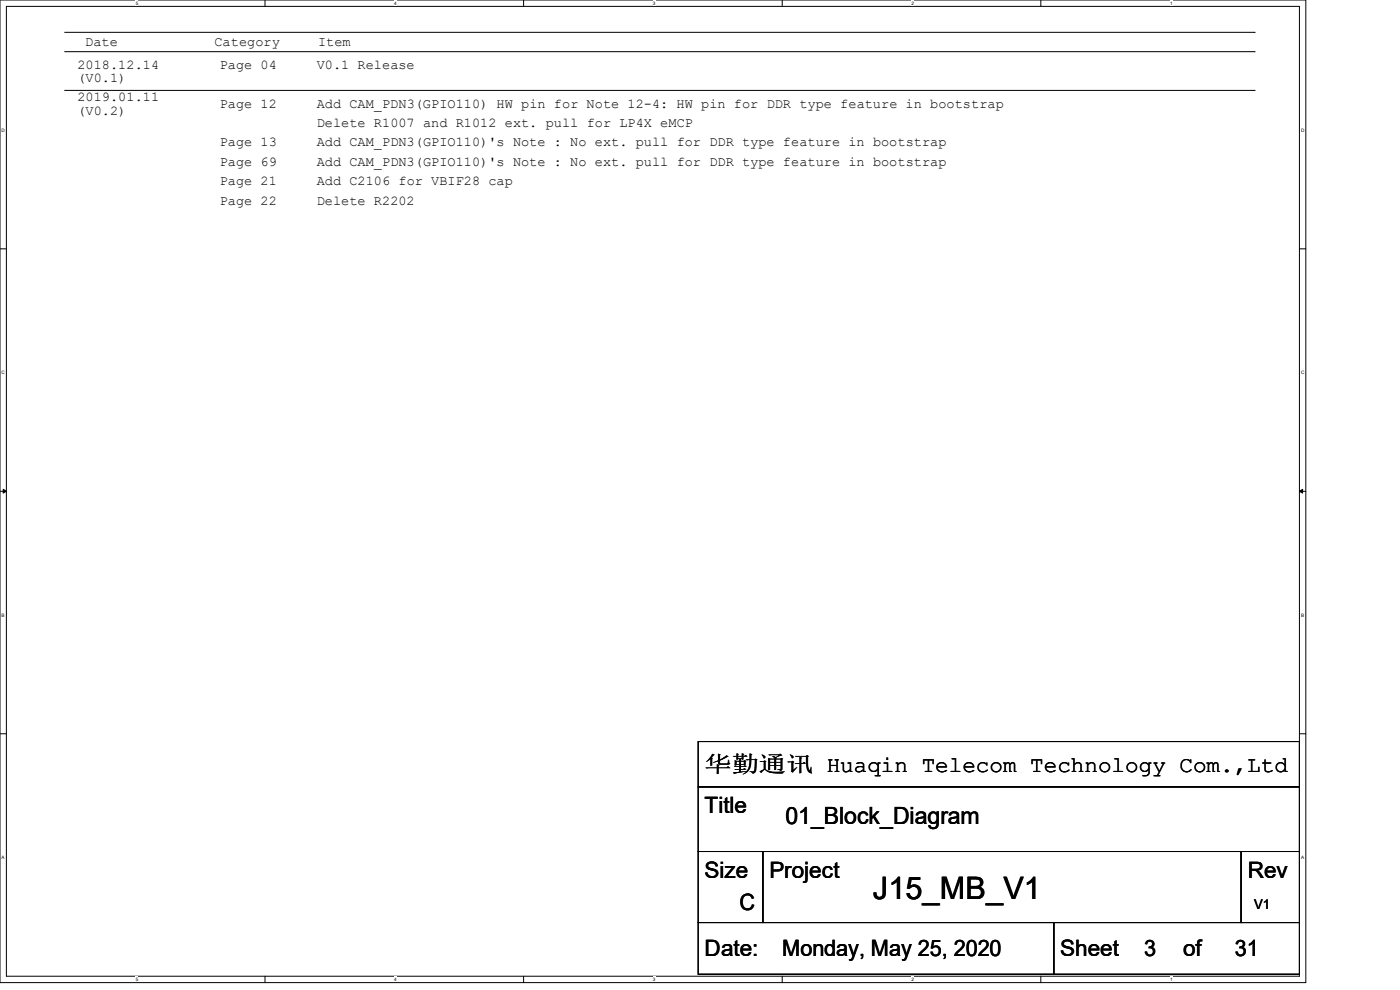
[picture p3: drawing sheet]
<svg xmlns="http://www.w3.org/2000/svg" width="297mm" height="210mm" viewBox="0 0 297 210" stroke-linecap="round" stroke-linejoin="round" font-family="sans-serif">
<defs><g id="words">
<text font-size="6.6" x="185.2" y="190.6">J15_MB_V1</text>
<text font-size="5" x="166.6" y="174.8">01_Block_Diagram</text>
<g font-size="4.8">
<text x="149.5" y="163.8">华勤通讯 Huaqin Telecom Technology Com.,Ltd</text>
<text x="149.5" y="172.6">Title</text>
<text x="149.5" y="186.3">Size</text>
<text x="163.2" y="186.3">Project</text>
<text x="264.7" y="186.3">Rev</text>
<text x="156.9" y="193.1">C</text>
<text x="149.5" y="202.7">Date:</text>
<text x="165.9" y="202.7">Monday, May 25, 2020</text>
<text x="224.9" y="202.7">Sheet</text>
<text x="242.7" y="202.7">3</text>
<text x="251" y="202.7">of</text>
<text x="262" y="202.7">31</text>
</g>
<g font-size="2.9">
<text x="18.1" y="9.7">Date</text>
<text x="45.5" y="9.7">Category</text>
<text x="67.5" y="9.7">Item</text>
<text x="16.4" y="14.6">2018.12.14</text>
<text x="16.4" y="17.5">(V0.1)</text>
<text x="46.6" y="14.6">Page 04</text>
<text x="67.2" y="14.6">V0.1 Release</text>
<text x="16.4" y="21.5">2019.01.11</text>
<text x="46.6" y="22.9">Page 12</text>
<text x="67.2" y="22.9">Add CAM_PDN3(GPIO110) HW pin for Note 12-4: HW pin for DDR type feature in bootstrap</text>
<text x="16.4" y="24.3">(V0.2)</text>
<text x="67.2" y="27">Delete R1007 and R1012 ext. pull for LP4X eMCP</text>
<text x="46.6" y="31.1">Page 13</text>
<text x="46.6" y="35.2">Page 69</text>
<text x="67.2" y="31.1">Add CAM_PDN3(GPIO110)'s Note : No ext. pull for DDR type feature in bootstrap</text>
<text x="67.2" y="35.2">Add CAM_PDN3(GPIO110)'s Note : No ext. pull for DDR type feature in bootstrap</text>
<text x="46.6" y="39.3">Page 21</text>
<text x="67.2" y="39.3">Add C2106 for VBIF28 cap</text>
<text x="46.6" y="43.4">Page 22</text>
<text x="67.2" y="43.4">Delete R2202</text>
<text x="266.1" y="192.8">V1</text>
</g>
<g font-size="1">
<text x="28.8" y="1">5</text>
<text x="83.7" y="1">4</text>
<text x="138.5" y="1">3</text>
<text x="193.4" y="1">2</text>
<text x="248.2" y="1">1</text>
<text x=".3" y="27.9">D</text>
<text x="276" y="27.9">D</text>
<text x=".3" y="79.4">C</text>
<text x="276" y="79.4">C</text>
<text x=".3" y="130.8">B</text>
<text x="276" y="130.8">B</text>
<text x=".3" y="182.2">A</text>
<text x="276" y="182.2">A</text>
<text x="28.8" y="208.1">5</text>
<text x="83.7" y="208.1">4</text>
<text x="138.5" y="208.1">3</text>
<text x="193.4" y="208.1">2</text>
<text x="248.2" y="208.1">1</text>
</g>
</g></defs>
<path d="M0 0h277v208.4h-277zM1.4 1.4h274.3v205.7h-274.3z" fill="none" stroke="#000" stroke-width=".21"/>
<g fill="#fff">
<path d="M28.8 .1h.5v1.1h-.5z"/>
<path d="M28.8 207.2h.5v1.1h-.5z"/>
</g>
<path d="M56.2 0v1.4M56.2 207.1v1.3" fill="none" stroke="#000" stroke-width=".21"/>
<g fill="#fff">
<path d="M83.7 .1h.5v1.1h-.5z"/>
<path d="M83.7 207.2h.5v1.1h-.5z"/>
</g>
<path d="M111.1 0v1.4M111.1 207.1v1.3" fill="none" stroke="#000" stroke-width=".21"/>
<g fill="#fff">
<path d="M138.5 .1h.6v1.1h-.6z"/>
<path d="M138.5 207.2h.6v1.1h-.6z"/>
</g>
<path d="M165.9 0v1.4M165.9 207.1v1.3" fill="none" stroke="#000" stroke-width=".21"/>
<g fill="#fff">
<path d="M193.4 .1h.5v1.1h-.5z"/>
<path d="M193.4 207.2h.5v1.1h-.5z"/>
</g>
<path d="M220.8 0v1.4M220.8 207.1v1.3" fill="none" stroke="#000" stroke-width=".21"/>
<g fill="#fff">
<path d="M248.2 .1h.6v1.1h-.6z"/>
<path d="M248.2 207.2h.6v1.1h-.6z"/>
<path d="M.3 27.1h.8v1.1h-.8z"/>
<path d="M276 27.1h.7v1.1h-.7z"/>
<path d="M.3 78.5h.8v1.1h-.8z"/>
<path d="M276 78.5h.7v1.1h-.7z"/>
</g>
<path d="M0 52.8h1.4M275.7 52.8h1.3" fill="none" stroke="#000" stroke-width=".21"/>
<g fill="#fff">
<path d="M.3 129.9h.7v1.1h-.7z"/>
<path d="M276 129.9h.6v1.1h-.6z"/>
</g>
<path d="M0 104.2h1.4M275.7 104.2h1.3" fill="none" stroke="#000" stroke-width=".21"/>
<path d="M.7 103.8l.7 .4-.7 .4zM275.7 104.2l.7-.4v.8z" fill="#000" stroke="#000" stroke-width=".21"/>
<g fill="#fff">
<path d="M.3 181.4h.7v1.1h-.7z"/>
<path d="M276 181.4h.6v1.1h-.6z"/>
</g>
<g fill="none" stroke="#000" stroke-width=".21">
<path d="M13.7 6.9h252.4M13.7 11h252.4M13.7 19.2h252.4M266.1 6.9h.1M266.1 11h.1M266.1 19.2h.1M0 155.7h1.4M148.1 157.3h127.6v9.6h-127.6zM275.7 155.7h1.3M148.1 166.9h127.6v13.7h-127.6zM148.1 180.6h13.7v15.1h-13.7zM148.1 195.7h75.5v11h-75.5z"/>
<path d="M161.8 180.6h101.5v15.1h-101.5zM223.6 195.7h52.1v11h-52.1zM263.3 180.6h12.4v15.1h-12.4z"/>
</g>
<use href="#words"/>
</svg>
